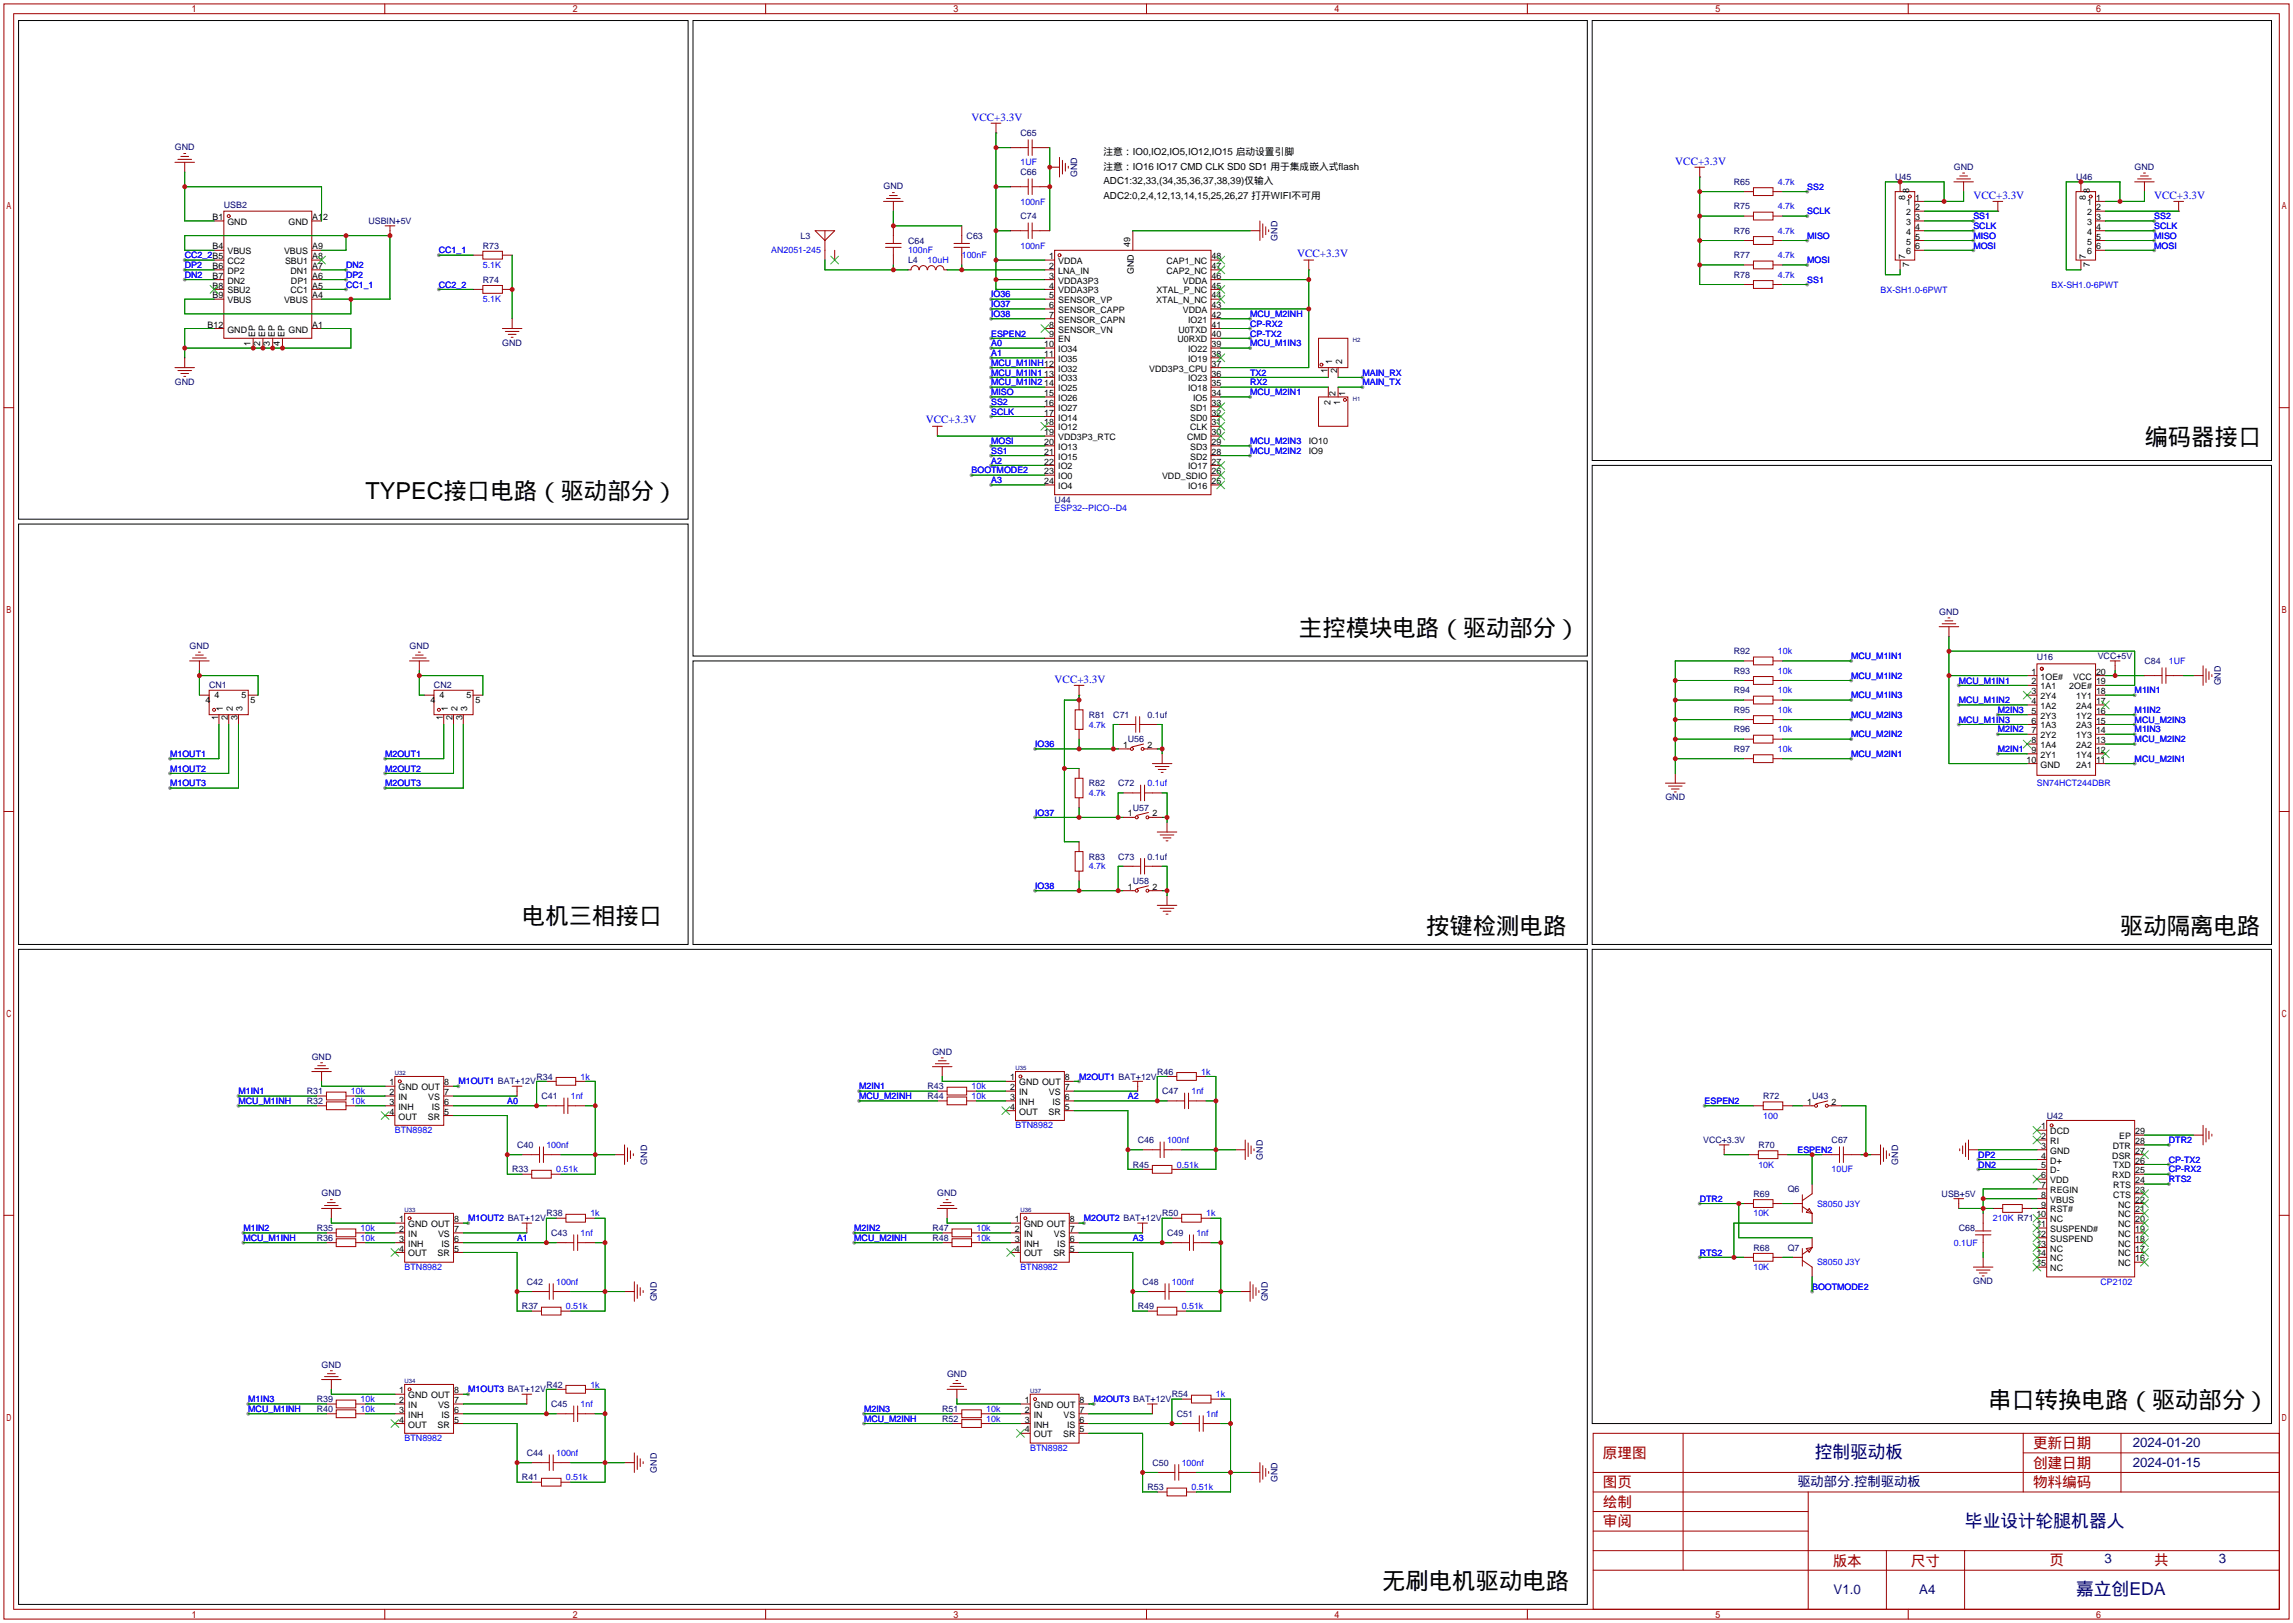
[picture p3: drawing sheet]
<svg xmlns="http://www.w3.org/2000/svg" width="596mm" height="422mm" viewBox="0 0 596 422" stroke-linecap="round" stroke-linejoin="round" font-family="sans-serif">
<defs><g id="words">
<g font-size="6.1">
<text x="557.3" y="115.6">编码器接口</text>
<text x="95" y="129.5">TYPEC接口电路（驱动部分）</text>
<text x="337.6" y="165.1">主控模块电路（驱动部分）</text>
<text x="135.6" y="240">电机三相接口</text>
<text x="370.6" y="242.6">按键检测电路</text>
<text x="550.9" y="242.6">驱动隔离电路</text>
<text x="516.6" y="365.8">串口转换电路（驱动部分）</text>
<text x="359.2" y="412.7">无刷电机驱动电路</text>
</g>
<g font-size="4.6" fill="#000080">
<text x="471.6" y="378.8">控制驱动板</text>
<text x="510.6" y="396.6">毕业设计轮腿机器人</text>
<text x="539.5" y="414.4">嘉立创EDA</text>
</g>
<g font-size="3.8" fill="#a00000">
<text x="528.3" y="376.2">更新日期</text>
<text x="416.6" y="378.8">原理图</text>
<text x="528.3" y="381.3">创建日期</text>
<text x="416.6" y="386.4">图页</text>
<text x="528.3" y="386.4">物料编码</text>
<text x="416.6" y="391.5">绘制</text>
<text x="416.6" y="396.6">审阅</text>
<text x="476.3" y="406.7">版本</text>
<text x="496.6" y="406.7">尺寸</text>
<text x="532.6" y="406.5">页</text>
<text x="559.8" y="406.5">共</text>
</g>
<g font-size="3.5" fill="#000080">
<text x="554.2" y="375.9">2024-01-20</text>
<text x="554.2" y="381">2024-01-15</text>
<text x="467.1" y="386.1">驱动部分.控制驱动板</text>
<text x="546.9" y="406.2">3</text>
<text x="576.6" y="406.2">3</text>
<text x="476.5" y="414">V1.0</text>
<text x="498.8" y="414">A4</text>
</g>
<g font-size="2.9" fill="#00f">
<text x="252.5" y="31.4">VCC+3.3V</text>
<text x="435.4" y="42.9">VCC+3.3V</text>
<text x="512.8" y="51.7">VCC+3.3V</text>
<text x="559.8" y="51.7">VCC+3.3V</text>
<text x="337.1" y="66.8">VCC+3.3V</text>
<text x="240.6" y="110">VCC+3.3V</text>
<text x="274.1" y="177.5">VCC+3.3V</text>
</g>
<g font-size="2.5">
<text x="286.8" y="40.3">注意：IO0,IO2,IO5,IO12,IO15 启动设置引脚</text>
<text x="286.8" y="44.1">注意：IO16 IO17 CMD CLK SD0 SD1 用于集成嵌入式flash</text>
<text x="286.8" y="47.9">ADC1:32,33,(34,35,36,37,38,39)仅输入</text>
<text x="286.8" y="51.7">ADC2:0,2,4,12,13,14,15,25,26,27 打开WIFI不可用</text>
</g>
<g font-size="2.3" fill="#000080">
<text x="265.2" y="35.4">C65</text>
<text x="45.4" y="39">GND</text>
<text x="265.2" y="45.5">C66</text>
<text x="280" y="46" transform="rotate(-90 280 46)">GND</text>
<text x="492.5" y="46.8">U45</text>
<text x="507.7" y="44.1">GND</text>
<text x="539.5" y="46.8">U46</text>
<text x="554.7" y="44.1">GND</text>
<text x="58.2" y="53.9">USB2</text>
<text x="229.6" y="49.2">GND</text>
<text x="450.6" y="48.1">R65</text>
<text x="95.7" y="58.2">USBIN+5V</text>
<text x="265.2" y="56.9">C74</text>
<text x="450.6" y="54.4">R75</text>
<text x="125.5" y="64.6">R73</text>
<text x="208" y="62">L3</text>
<text x="236" y="63.3">C64</text>
<text x="251.2" y="62">C63</text>
<text x="332" y="62.5" transform="rotate(-90 332 62.5)">GND</text>
<text x="450.6" y="60.8">R76</text>
<text x="236" y="68.4">L4</text>
<text x="450.6" y="67.1">R77</text>
<text x="125.5" y="73.5">R74</text>
<text x="450.6" y="72.2">R78</text>
<text x="130.5" y="89.8">GND</text>
<text x="45.4" y="100">GND</text>
<text x="274.1" y="130.6">U44</text>
<text x="503.9" y="159.7">GND</text>
<text x="49.3" y="168.6">GND</text>
<text x="106.4" y="168.6">GND</text>
<text x="450.6" y="170">R92</text>
<text x="529.3" y="171.5">U16</text>
<text x="545.1" y="171.1">VCC+5V</text>
<text x="557.3" y="172.5">C84</text>
<text x="54.4" y="178.9">CN1</text>
<text x="112.8" y="178.9">CN2</text>
<text x="450.6" y="175.1">R93</text>
<text x="577.1" y="178.1" transform="rotate(-90 577.1 178.1)">GND</text>
<text x="450.6" y="180.1">R94</text>
<text x="450.6" y="185.2">R95</text>
<text x="283" y="186.5">R81</text>
<text x="289.3" y="186.5">C71</text>
<text x="298.2" y="186.5">0.1uf</text>
<text x="450.6" y="190.3">R96</text>
<text x="293.1" y="192.8">U56</text>
<text x="450.6" y="195.4">R97</text>
<text x="283" y="204.3">R82</text>
<text x="290.6" y="204.3">C72</text>
<text x="432.8" y="208">GND</text>
<text x="294.4" y="210.6">U57</text>
<text x="283" y="223.3">R83</text>
<text x="290.6" y="223.3">C73</text>
<text x="298.2" y="223.3">0.1uf</text>
<text x="294.4" y="229.7">U58</text>
<text x="81" y="275.3">GND</text>
<text x="242.3" y="274">GND</text>
<text x="139.4" y="280.5">R34</text>
<text x="300.7" y="279.2">R46</text>
<text x="79.8" y="284.3">R31</text>
<text x="79.8" y="286.8">R32</text>
<text x="140.7" y="285.6">C41</text>
<text x="241" y="283">R43</text>
<text x="241" y="285.5">R44</text>
<text x="302" y="284.3">C47</text>
<text x="458.2" y="285.5">R72</text>
<text x="470.9" y="285.5">U43</text>
<text x="531.9" y="290.6">U42</text>
<text x="134.4" y="298.3">C40</text>
<text x="295.7" y="297">C46</text>
<text x="442.6" y="297">VCC+3.3V</text>
<text x="456.9" y="298.2">R70</text>
<text x="476" y="297">C67</text>
<text x="133.1" y="304.6">R33</text>
<text x="168.2" y="302.5" transform="rotate(-90 168.2 302.5)">GND</text>
<text x="294.4" y="303.3">R45</text>
<text x="328.2" y="301.3" transform="rotate(-90 328.2 301.3)">GND</text>
<text x="493.3" y="302.5" transform="rotate(-90 493.3 302.5)">GND</text>
<text x="83.5" y="310.8">GND</text>
<text x="243.6" y="310.8">GND</text>
<text x="455.7" y="310.9">R69</text>
<text x="464.6" y="309.7">Q6</text>
<text x="504.6" y="310.9">USB+5V</text>
<text x="142" y="316">R38</text>
<text x="302" y="316">R50</text>
<text x="82.3" y="319.8">R35</text>
<text x="82.3" y="322.4">R36</text>
<text x="143.3" y="321.1">C43</text>
<text x="242.3" y="319.8">R47</text>
<text x="242.3" y="322.4">R48</text>
<text x="303.3" y="321.1">C49</text>
<text x="509" y="319.8">C68</text>
<text x="455.7" y="324.9">R68</text>
<text x="464.6" y="324.9">Q7</text>
<text x="136.9" y="333.8">C42</text>
<text x="296.9" y="333.8">C48</text>
<text x="512.8" y="333.7">GND</text>
<text x="135.6" y="340.2">R37</text>
<text x="170.7" y="338.1" transform="rotate(-90 170.7 338.1)">GND</text>
<text x="295.7" y="340.2">R49</text>
<text x="329.5" y="338.1" transform="rotate(-90 329.5 338.1)">GND</text>
<text x="83.5" y="355.3">GND</text>
<text x="246.1" y="357.8">GND</text>
<text x="82.3" y="364.3">R39</text>
<text x="142" y="360.5">R42</text>
<text x="143.3" y="365.6">C45</text>
<text x="304.5" y="363">R54</text>
<text x="82.3" y="366.8">R40</text>
<text x="244.9" y="366.8">R51</text>
<text x="244.9" y="369.4">R52</text>
<text x="305.8" y="368.1">C51</text>
<text x="136.9" y="378.3">C44</text>
<text x="170.7" y="382.5" transform="rotate(-90 170.7 382.5)">GND</text>
<text x="299.5" y="380.8">C50</text>
<text x="135.6" y="384.6">R41</text>
<text x="298.2" y="387.1">R53</text>
<text x="332" y="385.1" transform="rotate(-90 332 385.1)">GND</text>
</g>
<g font-size="2.3" fill="#00f">
<text x="265.2" y="43">1UF</text>
<text x="265.2" y="53.1">100nF</text>
<text x="462" y="48.1">4.7k</text>
<text x="469.6" y="49.3">SS2</text>
<text x="462" y="54.4">4.7k</text>
<text x="469.6" y="55.7">SCLK</text>
<text x="512.8" y="56.9">SS1</text>
<text x="512.8" y="59.5">SCLK</text>
<text x="559.8" y="56.9">SS2</text>
<text x="559.8" y="59.5">SCLK</text>
<text x="114" y="65.8">CC1_1</text>
<text x="200.4" y="65.8">AN2051-245</text>
<text x="236" y="65.8">100nF</text>
<text x="265.2" y="64.6">100nF</text>
<text x="462" y="60.8">4.7k</text>
<text x="469.6" y="62">MISO</text>
<text x="512.8" y="62">MISO</text>
<text x="512.8" y="64.6">MOSI</text>
<text x="559.8" y="62">MISO</text>
<text x="559.8" y="64.6">MOSI</text>
<text x="48" y="67.1">CC2_2B5</text>
<text x="48" y="69.6">DP2</text>
<text x="89.9" y="69.6">DN2</text>
<text x="125.5" y="69.6">5.1K</text>
<text x="241" y="68.4">10uH</text>
<text x="249.9" y="67.1">100nF</text>
<text x="462" y="67.1">4.7k</text>
<text x="469.6" y="68.4">MOSI</text>
<text x="48" y="72.2">DN2</text>
<text x="89.9" y="74.7">CC1_1</text>
<text x="89.9" y="72.2">DP2</text>
<text x="114" y="74.7">CC2_2</text>
<text x="257.6" y="77.3">IO36</text>
<text x="462" y="72.2">4.7k</text>
<text x="469.6" y="73.5">SS1</text>
<text x="488.7" y="76">BX-SH1.0-6PWT</text>
<text x="533.1" y="74.7">BX-SH1.0-6PWT</text>
<text x="125.5" y="78.5">5.1K</text>
<text x="257.6" y="79.8">IO37</text>
<text x="257.6" y="82.3">IO38</text>
<text x="324.9" y="82.3">MCU_M2INH</text>
<text x="257.6" y="87.4">ESPEN2</text>
<text x="257.6" y="90">A0</text>
<text x="324.9" y="84.9">CP-RX2</text>
<text x="324.9" y="87.4">CP-TX2</text>
<text x="324.9" y="90">MCU_M1IN3</text>
<text x="257.6" y="92.5">A1</text>
<text x="257.6" y="95">MCU_M1INH12</text>
<text x="257.6" y="97.6">MCU_M1IN1</text>
<text x="257.6" y="100.1">MCU_M1IN2</text>
<text x="324.9" y="97.6">TX2</text>
<text x="324.9" y="100.1">RX2</text>
<text x="354.1" y="97.6">MAIN_RX</text>
<text x="354.1" y="100.1">MAIN_TX</text>
<text x="257.6" y="105.2">SS2</text>
<text x="257.6" y="107.7">SCLK</text>
<text x="257.6" y="102.7">MISO</text>
<text x="324.9" y="102.7">MCU_M2IN1</text>
<text x="257.6" y="115.4">MOSI</text>
<text x="257.6" y="117.9">SS1</text>
<text x="324.9" y="115.4">MCU_M2IN3</text>
<text x="324.9" y="117.9">MCU_M2IN2</text>
<text x="252.5" y="123">BOOTMODE2</text>
<text x="257.6" y="120.4">A2</text>
<text x="257.6" y="125.5">A3</text>
<text x="274.1" y="132.6">ESP32--PICO--D4</text>
<text x="462" y="170">10k</text>
<text x="481.1" y="171.2">MCU_M1IN1</text>
<text x="563.6" y="172.5">1UF</text>
<text x="462" y="175.1">10k</text>
<text x="481.1" y="176.3">MCU_M1IN2</text>
<text x="509" y="177.6">MCU_M1IN1</text>
<text x="462" y="180.1">10k</text>
<text x="462" y="185.2">10k</text>
<text x="481.1" y="181.4">MCU_M1IN3</text>
<text x="509" y="182.7">MCU_M1IN2</text>
<text x="519.2" y="185.2">M2IN3</text>
<text x="554.7" y="180.1">M1IN1</text>
<text x="554.7" y="185.2">M1IN2</text>
<text x="283" y="189">4.7k</text>
<text x="462" y="190.3">10k</text>
<text x="481.1" y="186.5">MCU_M2IN3</text>
<text x="481.1" y="191.6">MCU_M2IN2</text>
<text x="509" y="187.8">MCU_M1IN3</text>
<text x="519.2" y="190.3">M2IN2</text>
<text x="554.7" y="190.3">M1IN3</text>
<text x="554.7" y="187.8">MCU_M2IN3</text>
<text x="44.2" y="196.6">M1OUT1</text>
<text x="100.1" y="196.6">M2OUT1</text>
<text x="269" y="194.1">IO36</text>
<text x="462" y="195.4">10k</text>
<text x="481.1" y="196.6">MCU_M2IN1</text>
<text x="519.2" y="195.4">M2IN1</text>
<text x="554.7" y="192.8">MCU_M2IN2</text>
<text x="554.7" y="197.9">MCU_M2IN1</text>
<text x="44.2" y="200.5">M1OUT2</text>
<text x="100.1" y="200.5">M2OUT2</text>
<text x="44.2" y="204.3">M1OUT3</text>
<text x="100.1" y="204.3">M2OUT3</text>
<text x="283" y="206.8">4.7k</text>
<text x="298.2" y="204.3">0.1uf</text>
<text x="529.3" y="204.3">SN74HCT244DBR</text>
<text x="269" y="211.9">IO37</text>
<text x="283" y="225.9">4.7k</text>
<text x="269" y="230.9">IO38</text>
<text x="119.1" y="281.7">M1OUT1 BAT+12V</text>
<text x="150.9" y="280.5">1k</text>
<text x="280.4" y="280.5">M2OUT1 BAT+12V</text>
<text x="312.2" y="279.2">1k</text>
<text x="62" y="284.3">M1IN1</text>
<text x="62" y="286.8">MCU_M1INH</text>
<text x="91.2" y="284.3">10k</text>
<text x="91.2" y="286.8">10k</text>
<text x="131.8" y="286.8">A0</text>
<text x="148.3" y="285.6">1nf</text>
<text x="223.3" y="283">M2IN1</text>
<text x="223.3" y="285.5">MCU_M2INH</text>
<text x="252.5" y="283">10k</text>
<text x="252.5" y="285.5">10k</text>
<text x="293.1" y="285.5">A2</text>
<text x="309.6" y="284.3">1nf</text>
<text x="443" y="286.8">ESPEN2</text>
<text x="263.9" y="293.2">BTN8982</text>
<text x="458.2" y="290.6">100</text>
<text x="102.6" y="294.4">BTN8982</text>
<text x="142" y="298.3">100nf</text>
<text x="303.3" y="297">100nf</text>
<text x="467.1" y="299.5">ESPEN2</text>
<text x="563.6" y="297">DTR2</text>
<text x="144.5" y="304.6">0.51k</text>
<text x="305.8" y="303.3">0.51k</text>
<text x="456.9" y="303.3">10K</text>
<text x="476" y="304.6">10UF</text>
<text x="514.1" y="300.8">DP2</text>
<text x="514.1" y="303.3">DN2</text>
<text x="563.6" y="304.6">CP-RX2</text>
<text x="563.6" y="302.1">CP-TX2</text>
<text x="563.6" y="307.1">RTS2</text>
<text x="121.7" y="317.3">M1OUT2 BAT+12V</text>
<text x="153.4" y="316">1k</text>
<text x="281.7" y="317.3">M2OUT2 BAT+12V</text>
<text x="313.4" y="316">1k</text>
<text x="441.7" y="312.2">DTR2</text>
<text x="455.7" y="316">10K</text>
<text x="472.2" y="313.5">S8050 J3Y</text>
<text x="517.9" y="317.3">210K R71</text>
<text x="63.2" y="319.8">M1IN2</text>
<text x="63.2" y="322.4">MCU_M1INH</text>
<text x="93.7" y="319.8">10k</text>
<text x="93.7" y="322.4">10k</text>
<text x="134.4" y="322.4">A1</text>
<text x="150.9" y="321.1">1nf</text>
<text x="222" y="319.8">M2IN2</text>
<text x="222" y="322.4">MCU_M2INH</text>
<text x="253.7" y="319.8">10k</text>
<text x="253.7" y="322.4">10k</text>
<text x="294.4" y="322.4">A3</text>
<text x="310.9" y="321.1">1nf</text>
<text x="507.7" y="323.6">0.1UF</text>
<text x="105.2" y="330">BTN8982</text>
<text x="265.2" y="330">BTN8982</text>
<text x="441.7" y="326.2">RTS2</text>
<text x="455.7" y="330">10K</text>
<text x="472.2" y="328.7">S8050 J3Y</text>
<text x="144.5" y="333.8">100nf</text>
<text x="304.5" y="333.8">100nf</text>
<text x="470.9" y="335.1">BOOTMODE2</text>
<text x="545.8" y="333.8">CP2102</text>
<text x="147.1" y="340.2">0.51k</text>
<text x="307.1" y="340.2">0.51k</text>
<text x="64.5" y="364.3">M1IN3</text>
<text x="93.7" y="364.3">10k</text>
<text x="121.7" y="361.7">M1OUT3 BAT+12V</text>
<text x="150.9" y="365.6">1nf</text>
<text x="153.4" y="360.5">1k</text>
<text x="284.2" y="364.3">M2OUT3 BAT+12V</text>
<text x="316" y="363">1k</text>
<text x="64.5" y="366.8">MCU_M1INH</text>
<text x="93.7" y="366.8">10k</text>
<text x="224.5" y="366.8">M2IN3</text>
<text x="224.5" y="369.4">MCU_M2INH</text>
<text x="256.3" y="366.8">10k</text>
<text x="256.3" y="369.4">10k</text>
<text x="313.4" y="368.1">1nf</text>
<text x="105.2" y="374.4">BTN8982</text>
<text x="267.7" y="377">BTN8982</text>
<text x="144.5" y="378.3">100nf</text>
<text x="307.1" y="380.8">100nf</text>
<text x="147.1" y="384.6">0.51k</text>
<text x="309.6" y="387.1">0.51k</text>
</g>
<g font-size="2.3">
<text x="495.1" y="52.1" transform="rotate(-90 495.1 52.1)">8</text>
<text x="495.4" y="53.4">1</text>
<text x="496.1" y="50" transform="rotate(-90 496.1 50)">8</text>
<text x="497.7" y="52.1">1</text>
<text x="542.1" y="52.1" transform="rotate(-90 542.1 52.1)">8</text>
<text x="542.4" y="53.4">1</text>
<text x="543.1" y="50" transform="rotate(-90 543.1 50)">8</text>
<text x="544.7" y="52.1">1</text>
<text x="55.2" y="57.2">B1</text>
<text x="59.1" y="58.4">GND</text>
<text x="75" y="58.4">GND</text>
<text x="81.2" y="57.2">A12</text>
<text x="495.4" y="55.9">2</text>
<text x="495.4" y="58.4">3</text>
<text x="497.7" y="54.6">2</text>
<text x="497.7" y="57.2">3</text>
<text x="497.7" y="59.7">4</text>
<text x="542.4" y="55.9">2</text>
<text x="542.4" y="58.4">3</text>
<text x="544.7" y="54.6">2</text>
<text x="544.7" y="57.2">3</text>
<text x="544.7" y="59.7">4</text>
<text x="55.2" y="64.8">B4</text>
<text x="81.2" y="64.8">A9</text>
<text x="293.7" y="64.2" transform="rotate(-90 293.7 64.2)">49</text>
<text x="495.4" y="61">4</text>
<text x="495.4" y="63.5">5</text>
<text x="497.7" y="62.3">5</text>
<text x="497.7" y="64.8">6</text>
<text x="542.4" y="61">4</text>
<text x="542.4" y="63.5">5</text>
<text x="544.7" y="62.3">5</text>
<text x="544.7" y="64.8">6</text>
<text x="55.2" y="69.9">B6</text>
<text x="59.1" y="71.1">DP2</text>
<text x="59.1" y="68.6">CC2</text>
<text x="59.1" y="66.1">VBUS</text>
<text x="73.8" y="66.1">VBUS</text>
<text x="74.1" y="68.6">SBU1</text>
<text x="75.5" y="71.1">DN1</text>
<text x="81.2" y="67.3">A8</text>
<text x="81.2" y="69.9">A7</text>
<text x="272.7" y="67.3">1</text>
<text x="272.7" y="69.9">2</text>
<text x="275" y="68.6">VDDA</text>
<text x="275" y="71.1">LNA_IN</text>
<text x="294.7" y="71.1" transform="rotate(-90 294.7 71.1)">GND</text>
<text x="303.1" y="71.1">CAP2_NC</text>
<text x="303.1" y="68.6">CAP1_NC</text>
<text x="314.8" y="69.9">47</text>
<text x="314.8" y="67.3">48</text>
<text x="495.1" y="67.3" transform="rotate(-90 495.1 67.3)">7</text>
<text x="495.4" y="66.1">6</text>
<text x="496.1" y="69.3" transform="rotate(-90 496.1 69.3)">7</text>
<text x="542.1" y="67.3" transform="rotate(-90 542.1 67.3)">7</text>
<text x="542.4" y="66.1">6</text>
<text x="543.1" y="69.3" transform="rotate(-90 543.1 69.3)">7</text>
<text x="55.2" y="77.5">B9</text>
<text x="55.2" y="75">B8</text>
<text x="55.2" y="72.4">B7</text>
<text x="59.1" y="76.2">SBU2</text>
<text x="59.1" y="73.7">DN2</text>
<text x="75.5" y="76.2">CC1</text>
<text x="75.6" y="73.7">DP1</text>
<text x="81.2" y="72.4">A6</text>
<text x="81.2" y="75">A5</text>
<text x="81.2" y="77.5">A4</text>
<text x="272.7" y="72.4">3</text>
<text x="272.7" y="75">4</text>
<text x="272.7" y="77.5">5</text>
<text x="275" y="73.7">VDDA3P3</text>
<text x="275" y="76.2">VDDA3P3</text>
<text x="300.6" y="76.2">XTAL_P_NC</text>
<text x="307.4" y="73.7">VDDA</text>
<text x="314.8" y="77.5">44</text>
<text x="314.8" y="75">45</text>
<text x="314.8" y="72.4">46</text>
<text x="59.1" y="78.8">VBUS</text>
<text x="73.8" y="78.8">VBUS</text>
<text x="272.7" y="80">6</text>
<text x="272.7" y="82.6">7</text>
<text x="275" y="78.8">SENSOR_VP</text>
<text x="275" y="81.3">SENSOR_CAPP</text>
<text x="275" y="83.8">SENSOR_CAPN</text>
<text x="300.5" y="78.8">XTAL_N_NC</text>
<text x="307.4" y="81.3">VDDA</text>
<text x="308.8" y="83.8">IO21</text>
<text x="314.8" y="82.6">42</text>
<text x="314.8" y="80">43</text>
<text x="53.9" y="85.1">B12</text>
<text x="59.1" y="86.4">GND</text>
<text x="65.1" y="89.8" transform="rotate(-90 65.1 89.8)">1</text>
<text x="66.3" y="87.4" transform="rotate(-90 66.3 87.4)">EP</text>
<text x="67.6" y="89.8" transform="rotate(-90 67.6 89.8)">2</text>
<text x="68.9" y="87.4" transform="rotate(-90 68.9 87.4)">EP</text>
<text x="70.1" y="89.8" transform="rotate(-90 70.1 89.8)">3</text>
<text x="71.4" y="87.4" transform="rotate(-90 71.4 87.4)">EP</text>
<text x="72.7" y="89.8" transform="rotate(-90 72.7 89.8)">4</text>
<text x="74" y="87.4" transform="rotate(-90 74 87.4)">EP</text>
<text x="75" y="86.4">GND</text>
<text x="81.2" y="85.1">A1</text>
<text x="272.7" y="85.1">8</text>
<text x="272.7" y="87.7">9</text>
<text x="275" y="86.4">SENSOR_VN</text>
<text x="275" y="88.9">EN</text>
<text x="306" y="88.9">U0RXD</text>
<text x="306.2" y="86.4">U0TXD</text>
<text x="314.8" y="87.7">40</text>
<text x="314.8" y="85.1">41</text>
<text x="271.4" y="90.2">10</text>
<text x="271.4" y="92.7">11</text>
<text x="275" y="91.5">IO34</text>
<text x="275" y="94">IO35</text>
<text x="308.8" y="94">IO19</text>
<text x="308.8" y="91.5">IO22</text>
<text x="314.8" y="95.3">37</text>
<text x="314.8" y="92.7">38</text>
<text x="314.8" y="90.2">39</text>
<text x="346.2" y="94.6" transform="rotate(-90 346.2 94.6)">1</text>
<text x="348.8" y="94.6" transform="rotate(-90 348.8 94.6)">2</text>
<text x="271.4" y="97.8">13</text>
<text x="271.4" y="100.4">14</text>
<text x="275" y="96.5">IO32</text>
<text x="275" y="99.1">IO33</text>
<text x="275" y="101.6">IO25</text>
<text x="298.7" y="96.5">VDD3P3_CPU</text>
<text x="308.8" y="101.6">IO18</text>
<text x="308.8" y="99.1">IO23</text>
<text x="314.8" y="100.4">35</text>
<text x="314.8" y="97.8">36</text>
<text x="345" y="96.9" transform="rotate(-90 345 96.9)">1</text>
<text x="347.5" y="96.9" transform="rotate(-90 347.5 96.9)">2</text>
<text x="271.4" y="102.9">15</text>
<text x="271.4" y="105.4">16</text>
<text x="271.4" y="108">17</text>
<text x="275" y="104.2">IO26</text>
<text x="275" y="106.7">IO27</text>
<text x="309.3" y="106.7">SD1</text>
<text x="310.1" y="104.2">IO5</text>
<text x="314.8" y="108">32</text>
<text x="314.8" y="105.4">33</text>
<text x="314.8" y="102.9">34</text>
<text x="345.8" y="105.3" transform="rotate(-90 345.8 105.3)">2</text>
<text x="347" y="102.8" transform="rotate(-90 347 102.8)">2</text>
<text x="348.3" y="105.3" transform="rotate(-90 348.3 105.3)">1</text>
<text x="349.6" y="102.8" transform="rotate(-90 349.6 102.8)">1</text>
<text x="271.4" y="110.5">18</text>
<text x="271.4" y="113.1">19</text>
<text x="275" y="109.2">IO14</text>
<text x="275" y="111.8">IO12</text>
<text x="309.3" y="111.8">CLK</text>
<text x="309.3" y="109.2">SD0</text>
<text x="314.8" y="113.1">30</text>
<text x="314.8" y="110.5">31</text>
<text x="271.4" y="115.6">20</text>
<text x="271.4" y="118.1">21</text>
<text x="275" y="114.3">VDD3P3_RTC</text>
<text x="275" y="116.9">IO13</text>
<text x="275" y="119.4">IO15</text>
<text x="308.5" y="114.3">CMD</text>
<text x="309.3" y="119.4">SD2</text>
<text x="309.3" y="116.9">SD3</text>
<text x="314.8" y="118.1">28</text>
<text x="314.8" y="115.6">29</text>
<text x="340.1" y="117.9">IO9</text>
<text x="340.1" y="115.4">IO10</text>
<text x="271.4" y="120.7">22</text>
<text x="271.4" y="123.2">23</text>
<text x="271.4" y="125.8">24</text>
<text x="275" y="121.9">IO2</text>
<text x="275" y="124.5">IO0</text>
<text x="302" y="124.5">VDD_SDIO</text>
<text x="308.8" y="121.9">IO17</text>
<text x="314.8" y="125.8">25</text>
<text x="314.8" y="123.2">26</text>
<text x="314.8" y="120.7">27</text>
<text x="275" y="127">IO4</text>
<text x="308.8" y="127">IO16</text>
<text x="527.9" y="175.3">1</text>
<text x="527.9" y="177.8">2</text>
<text x="530.3" y="176.6">1OE#</text>
<text x="530.3" y="179.1">1A1</text>
<text x="537.7" y="179.1">2OE#</text>
<text x="538.8" y="176.6">VCC</text>
<text x="544.7" y="177.8">19</text>
<text x="544.7" y="175.3">20</text>
<text x="53.4" y="182.7">4</text>
<text x="55.8" y="181.4">4</text>
<text x="57.9" y="184.7" transform="rotate(-90 57.9 184.7)">1</text>
<text x="60.5" y="184.7" transform="rotate(-90 60.5 184.7)">2</text>
<text x="62.8" y="181.4">5</text>
<text x="63" y="184.7" transform="rotate(-90 63 184.7)">3</text>
<text x="65.1" y="182.7">5</text>
<text x="111.9" y="182.7">4</text>
<text x="114.2" y="181.4">4</text>
<text x="116.4" y="184.7" transform="rotate(-90 116.4 184.7)">1</text>
<text x="118.9" y="184.7" transform="rotate(-90 118.9 184.7)">2</text>
<text x="121.2" y="181.4">5</text>
<text x="121.4" y="184.7" transform="rotate(-90 121.4 184.7)">3</text>
<text x="123.5" y="182.7">5</text>
<text x="527.9" y="180.4">3</text>
<text x="527.9" y="182.9">4</text>
<text x="527.9" y="185.4">5</text>
<text x="530.3" y="181.6">2Y4</text>
<text x="530.3" y="184.2">1A2</text>
<text x="539.5" y="184.2">2A4</text>
<text x="539.5" y="181.6">1Y1</text>
<text x="544.7" y="185.4">16</text>
<text x="544.7" y="182.9">17</text>
<text x="544.7" y="180.4">18</text>
<text x="56.7" y="187.1" transform="rotate(-90 56.7 187.1)">1</text>
<text x="59.2" y="187.1" transform="rotate(-90 59.2 187.1)">2</text>
<text x="61.7" y="187.1" transform="rotate(-90 61.7 187.1)">3</text>
<text x="115.1" y="187.1" transform="rotate(-90 115.1 187.1)">1</text>
<text x="117.6" y="187.1" transform="rotate(-90 117.6 187.1)">2</text>
<text x="120.2" y="187.1" transform="rotate(-90 120.2 187.1)">3</text>
<text x="527.9" y="188">6</text>
<text x="527.9" y="190.5">7</text>
<text x="530.3" y="186.7">2Y3</text>
<text x="530.3" y="189.3">1A3</text>
<text x="530.3" y="191.8">2Y2</text>
<text x="539.5" y="191.8">1Y3</text>
<text x="539.5" y="189.3">2A3</text>
<text x="539.5" y="186.7">1Y2</text>
<text x="544.7" y="190.5">14</text>
<text x="544.7" y="188">15</text>
<text x="291.8" y="194.3">1</text>
<text x="298.2" y="194.3">2</text>
<text x="527.9" y="193.1">8</text>
<text x="527.9" y="195.6">9</text>
<text x="530.3" y="194.3">1A4</text>
<text x="530.3" y="196.9">2Y1</text>
<text x="539.5" y="196.9">1Y4</text>
<text x="539.5" y="194.3">2A2</text>
<text x="544.7" y="195.6">12</text>
<text x="544.7" y="193.1">13</text>
<text x="526.6" y="198.1">10</text>
<text x="530.3" y="199.4">GND</text>
<text x="539.5" y="199.4">2A1</text>
<text x="544.7" y="198.1">11</text>
<text x="293.1" y="212.1">1</text>
<text x="299.5" y="212.1">2</text>
<text x="293.1" y="231.2">1</text>
<text x="299.5" y="231.2">2</text>
<text x="101.2" y="282">1</text>
<text x="115.4" y="282">8</text>
<text x="262.5" y="280.7">1</text>
<text x="264.8" y="282">GND OUT</text>
<text x="276.7" y="280.7">8</text>
<text x="101.2" y="284.5">2</text>
<text x="101.2" y="287">3</text>
<text x="103.6" y="283.2">GND OUT</text>
<text x="103.6" y="285.8">IN</text>
<text x="111.3" y="285.8">VS</text>
<text x="115.4" y="287">6</text>
<text x="115.4" y="284.5">7</text>
<text x="262.5" y="283.2">2</text>
<text x="262.5" y="285.8">3</text>
<text x="264.8" y="284.5">IN</text>
<text x="264.8" y="287">INH</text>
<text x="272.6" y="284.5">VS</text>
<text x="273.5" y="287">IS</text>
<text x="276.7" y="285.8">6</text>
<text x="276.7" y="283.2">7</text>
<text x="469.6" y="287">1</text>
<text x="476" y="287">2</text>
<text x="101.2" y="289.6">4</text>
<text x="103.6" y="288.3">INH</text>
<text x="103.6" y="290.9">OUT</text>
<text x="111.2" y="290.9">SR</text>
<text x="112.2" y="288.3">IS</text>
<text x="115.4" y="289.6">5</text>
<text x="262.5" y="288.3">4</text>
<text x="264.8" y="289.6">OUT</text>
<text x="272.5" y="289.6">SR</text>
<text x="276.7" y="288.3">5</text>
<text x="530.5" y="293.4">1</text>
<text x="530.5" y="295.9">2</text>
<text x="530.5" y="298.5">3</text>
<text x="532.8" y="294.7">DCD</text>
<text x="532.8" y="297.2">RI</text>
<text x="532.8" y="299.7">GND</text>
<text x="549.1" y="298.5">DTR</text>
<text x="550.7" y="295.9">EP</text>
<text x="554.9" y="299.7">27</text>
<text x="554.9" y="297.2">28</text>
<text x="554.9" y="294.7">29</text>
<text x="530.5" y="301">4</text>
<text x="530.5" y="303.6">5</text>
<text x="532.8" y="302.3">D+</text>
<text x="532.8" y="304.8">D-</text>
<text x="548.9" y="301">DSR</text>
<text x="549.2" y="303.6">TXD</text>
<text x="554.9" y="304.8">25</text>
<text x="554.9" y="302.3">26</text>
<text x="530.5" y="306.1">6</text>
<text x="530.5" y="308.6">7</text>
<text x="530.5" y="311.2">8</text>
<text x="532.8" y="307.4">VDD</text>
<text x="532.8" y="309.9">REGIN</text>
<text x="548.9" y="306.1">RXD</text>
<text x="549.2" y="311.2">CTS</text>
<text x="549.2" y="308.6">RTS</text>
<text x="554.9" y="309.9">23</text>
<text x="554.9" y="307.4">24</text>
<text x="103.7" y="317.5">1</text>
<text x="118" y="317.5">8</text>
<text x="263.8" y="317.5">1</text>
<text x="278" y="317.5">8</text>
<text x="529.2" y="316.3">10</text>
<text x="530.5" y="313.7">9</text>
<text x="532.8" y="312.4">VBUS</text>
<text x="532.8" y="315">RST#</text>
<text x="532.8" y="317.5">NC</text>
<text x="550.5" y="316.3">NC</text>
<text x="550.5" y="313.7">NC</text>
<text x="554.9" y="317.5">20</text>
<text x="554.9" y="315">21</text>
<text x="554.9" y="312.4">22</text>
<text x="103.7" y="320.1">2</text>
<text x="103.7" y="322.6">3</text>
<text x="106.1" y="318.8">GND OUT</text>
<text x="106.1" y="321.3">IN</text>
<text x="106.1" y="323.9">INH</text>
<text x="113.8" y="321.3">VS</text>
<text x="114.7" y="323.9">IS</text>
<text x="118" y="322.6">6</text>
<text x="118" y="320.1">7</text>
<text x="263.8" y="320.1">2</text>
<text x="263.8" y="322.6">3</text>
<text x="266.1" y="318.8">GND OUT</text>
<text x="266.1" y="321.3">IN</text>
<text x="266.1" y="323.9">INH</text>
<text x="273.9" y="321.3">VS</text>
<text x="274.8" y="323.9">IS</text>
<text x="278" y="322.6">6</text>
<text x="278" y="320.1">7</text>
<text x="529.2" y="318.8">11</text>
<text x="529.2" y="321.3">12</text>
<text x="529.2" y="323.9">13</text>
<text x="532.8" y="320.1">SUSPEND#</text>
<text x="532.8" y="322.6">SUSPEND</text>
<text x="550.5" y="323.9">NC</text>
<text x="550.5" y="321.3">NC</text>
<text x="550.5" y="318.8">NC</text>
<text x="554.9" y="322.6">18</text>
<text x="554.9" y="320.1">19</text>
<text x="103.7" y="325.1">4</text>
<text x="106.1" y="326.4">OUT</text>
<text x="113.7" y="326.4">SR</text>
<text x="118" y="325.1">5</text>
<text x="263.8" y="325.1">4</text>
<text x="266.1" y="326.4">OUT</text>
<text x="273.7" y="326.4">SR</text>
<text x="278" y="325.1">5</text>
<text x="529.2" y="326.4">14</text>
<text x="529.2" y="329">15</text>
<text x="532.8" y="325.1">NC</text>
<text x="532.8" y="327.7">NC</text>
<text x="550.5" y="329">NC</text>
<text x="550.5" y="326.4">NC</text>
<text x="554.9" y="327.7">16</text>
<text x="554.9" y="325.1">17</text>
<text x="532.8" y="330.2">NC</text>
<text x="103.7" y="362">1</text>
<text x="103.7" y="364.5">2</text>
<text x="106.1" y="363.2">GND OUT</text>
<text x="106.1" y="365.8">IN</text>
<text x="113.8" y="365.8">VS</text>
<text x="118" y="364.5">7</text>
<text x="118" y="362">8</text>
<text x="266.3" y="364.5">1</text>
<text x="268.7" y="365.8">GND OUT</text>
<text x="280.5" y="364.5">8</text>
<text x="103.7" y="367.1">3</text>
<text x="103.7" y="369.6">4</text>
<text x="106.1" y="368.3">INH</text>
<text x="106.1" y="370.9">OUT</text>
<text x="113.7" y="370.9">SR</text>
<text x="114.7" y="368.3">IS</text>
<text x="118" y="369.6">5</text>
<text x="118" y="367.1">6</text>
<text x="266.3" y="367.1">2</text>
<text x="266.3" y="369.6">3</text>
<text x="268.7" y="368.3">IN</text>
<text x="268.7" y="370.9">INH</text>
<text x="276.4" y="368.3">VS</text>
<text x="277.3" y="370.9">IS</text>
<text x="280.5" y="369.6">6</text>
<text x="280.5" y="367.1">7</text>
<text x="266.3" y="372.1">4</text>
<text x="268.7" y="373.4">OUT</text>
<text x="276.3" y="373.4">SR</text>
<text x="280.5" y="372.1">5</text>
</g>
<g font-size="1.6" fill="#000080">
<text x="351.5" y="88.8">H2</text>
<text x="351.5" y="104.1">H1</text>
<text x="102.6" y="279.3">U32</text>
<text x="263.9" y="278.1">U35</text>
<text x="105.2" y="314.9">U33</text>
<text x="265.2" y="314.9">U36</text>
<text x="105.2" y="359.4">U34</text>
<text x="267.7" y="361.9">U37</text>
</g>
</g></defs>
<g fill="#999">
<circle cx="119.1" cy="282.2" r=".51"/>
<circle cx="62" cy="284.7" r=".51"/>
<circle cx="62" cy="287.3" r=".51"/>
<circle cx="121.7" cy="317.8" r=".51"/>
<circle cx="63.2" cy="320.3" r=".51"/>
<circle cx="63.2" cy="322.8" r=".51"/>
<circle cx="121.7" cy="362.2" r=".51"/>
<circle cx="64.5" cy="364.7" r=".51"/>
<circle cx="64.5" cy="367.3" r=".51"/>
<circle cx="280.4" cy="280.9" r=".51"/>
<circle cx="281.7" cy="317.8" r=".51"/>
<circle cx="222" cy="320.3" r=".51"/>
<circle cx="222" cy="322.8" r=".51"/>
<circle cx="284.2" cy="364.7" r=".51"/>
<circle cx="224.5" cy="367.3" r=".51"/>
<circle cx="224.5" cy="369.8" r=".51"/>
<circle cx="563.6" cy="305.1" r=".51"/>
<circle cx="563.6" cy="302.5" r=".51"/>
<circle cx="514.1" cy="301.2" r=".51"/>
<circle cx="514.1" cy="303.8" r=".51"/>
<circle cx="563.6" cy="297.4" r=".51"/>
<circle cx="441.7" cy="312.7" r=".51"/>
<circle cx="443" cy="287.3" r=".51"/>
<circle cx="563.6" cy="307.6" r=".51"/>
<circle cx="441.7" cy="326.6" r=".51"/>
<circle cx="470.9" cy="335.5" r=".51"/>
<circle cx="257.6" cy="87.9" r=".51"/>
<circle cx="324.9" cy="85.3" r=".51"/>
<circle cx="324.9" cy="87.9" r=".51"/>
<circle cx="252.5" cy="123.4" r=".51"/>
<circle cx="48" cy="67.6" r=".51"/>
<circle cx="89.9" cy="75.2" r=".51"/>
<circle cx="89.9" cy="72.6" r=".51"/>
<circle cx="48" cy="70.1" r=".51"/>
<circle cx="89.9" cy="70.1" r=".51"/>
<circle cx="48" cy="72.6" r=".51"/>
<circle cx="114" cy="66.3" r=".51"/>
<circle cx="114" cy="75.2" r=".51"/>
<circle cx="257.6" cy="90.4" r=".51"/>
<circle cx="257.6" cy="93" r=".51"/>
<circle cx="257.6" cy="95.5" r=".51"/>
<circle cx="257.6" cy="98" r=".51"/>
<circle cx="257.6" cy="100.6" r=".51"/>
<circle cx="257.6" cy="105.7" r=".51"/>
<circle cx="257.6" cy="108.2" r=".51"/>
<circle cx="324.9" cy="103.1" r=".51"/>
<circle cx="257.6" cy="120.9" r=".51"/>
<circle cx="257.6" cy="115.8" r=".51"/>
<circle cx="257.6" cy="118.4" r=".51"/>
<circle cx="257.6" cy="126" r=".51"/>
<circle cx="469.6" cy="49.8" r=".51"/>
<circle cx="469.6" cy="56.1" r=".51"/>
<circle cx="469.6" cy="62.5" r=".51"/>
<circle cx="469.6" cy="68.8" r=".51"/>
<circle cx="469.6" cy="73.9" r=".51"/>
<circle cx="44.2" cy="197.1" r=".51"/>
<circle cx="44.2" cy="200.9" r=".51"/>
<circle cx="44.2" cy="204.7" r=".51"/>
<circle cx="100.1" cy="197.1" r=".51"/>
<circle cx="100.1" cy="200.9" r=".51"/>
<circle cx="100.1" cy="204.7" r=".51"/>
<circle cx="512.8" cy="57.4" r=".51"/>
<circle cx="512.8" cy="59.9" r=".51"/>
<circle cx="512.8" cy="62.5" r=".51"/>
<circle cx="512.8" cy="65" r=".51"/>
<circle cx="559.8" cy="57.4" r=".51"/>
<circle cx="559.8" cy="59.9" r=".51"/>
<circle cx="559.8" cy="62.5" r=".51"/>
<circle cx="559.8" cy="65" r=".51"/>
<circle cx="257.6" cy="77.7" r=".51"/>
<circle cx="257.6" cy="80.3" r=".51"/>
<circle cx="257.6" cy="82.8" r=".51"/>
<circle cx="324.9" cy="115.8" r=".51"/>
<circle cx="324.9" cy="118.4" r=".51"/>
<circle cx="324.9" cy="82.8" r=".51"/>
<circle cx="269" cy="194.6" r=".51"/>
<circle cx="269" cy="212.3" r=".51"/>
<circle cx="269" cy="231.4" r=".51"/>
<circle cx="354.1" cy="98" r=".51"/>
<circle cx="354.1" cy="100.6" r=".51"/>
<circle cx="554.7" cy="180.6" r=".51"/>
<circle cx="554.7" cy="185.7" r=".51"/>
<circle cx="554.7" cy="190.8" r=".51"/>
<circle cx="519.2" cy="185.7" r=".51"/>
<circle cx="519.2" cy="190.8" r=".51"/>
<circle cx="519.2" cy="195.8" r=".51"/>
<circle cx="223.3" cy="283.5" r=".51"/>
<circle cx="223.3" cy="286" r=".51"/>
<circle cx="509" cy="178.1" r=".51"/>
<circle cx="509" cy="183.1" r=".51"/>
<circle cx="509" cy="188.2" r=".51"/>
<circle cx="554.7" cy="188.2" r=".51"/>
<circle cx="554.7" cy="193.3" r=".51"/>
<circle cx="554.7" cy="198.4" r=".51"/>
<circle cx="481.1" cy="171.7" r=".51"/>
<circle cx="481.1" cy="176.8" r=".51"/>
<circle cx="481.1" cy="181.9" r=".51"/>
<circle cx="481.1" cy="186.9" r=".51"/>
<circle cx="481.1" cy="192" r=".51"/>
<circle cx="481.1" cy="197.1" r=".51"/>
<circle cx="324.9" cy="90.4" r=".51"/>
<circle cx="257.6" cy="103.1" r=".51"/>
</g>
<g fill="none" stroke="#a10000" stroke-width=".26">
<path d="M1 1h593.9v419.6h-593.9zM3.6 3.6h588.7v414.5h-588.7zM100 1v2.6M199 1v2.6M297.9 1v2.6M396.9 1v2.6M495.9 1v2.6M47.8 39.9h.5M257.6 32h2.5M258.8 32v2.5M265.2 38.4h2M267.2 36.3v4.1"/>
<path d="M268.2 36.3v4.1M268.2 38.4h2.1M45.5 42.2h5M46.2 41.4h3.6M47 40.6h2M58.2 54.9h22.8v33h-22.8zM100.1 58.7h2.5M101.3 58.7v1.2M211.8 59.9h5.1l-2.5 2.6zM214.4 59.9v5.1M229.6 52.3h5.1M230.4 51.6h3.5"/>
<path d="M231.1 50.8h2.1M231.9 50h.5M265.2 59.9h2M265.2 48.5h2M267.2 46.5v4M267.2 57.9v4.1M268.2 59.9h2.1M268.2 46.5v4M268.2 57.9v4.1M268.2 48.5h2.1M275.3 40.9v5.1M276.1 41.7v3.5"/>
<path d="M276.9 42.4v2M277.6 43.2v.5M327.4 57.4v5.1M328.2 58.2v3.5M328.9 58.9v2.1M329.7 59.7v.5M440.4 43.4h2.6M441.7 43.4v2.6M455.7 48.8h5.1v2h-5.1zM455.7 55.1h5.1v2h-5.1zM492.5 49.8h5.1v17.8h-5.1zM507.7 47.2h5.1"/>
<path d="M508.5 46.5h3.6M509.3 45.7h2M510 45h.5M517.9 52.3h2.5M519.2 52.3v2.6M539.5 49.8h5.1v17.8h-5.1zM554.7 47.2h5.1M555.5 46.5h3.6M556.3 45.7h2M557 45h.5M564.9 52.3h2.5M566.2 52.3v2.6"/>
<path d="M125.5 65.3h5.1v2h-5.1zM125.5 74.2h5.1v2h-5.1zM230.1 64.3h4.1M230.1 63.2h4.1M232.2 61.2v2M232.2 64.3v2M236.8 70.1a1.01 1.01 0 0 1 1-1.1 1.01 1.01 0 0 1 1 1.1M238.9 70.1a1.01 1.01 0 0 1 1-1.1 1.01 1.01 0 0 1 1 1.1M241.1 70.1a1.01 1.01 0 0 1 1-1.1 1.01 1.01 0 0 1 1 1.1M243.3 70.1a1.01 1.01 0 0 1 1-1.1 1.01 1.01 0 0 1 1 1.1M247.9 64.3h4.1M247.9 63.2h4.1"/>
<path d="M249.9 61.2v2M249.9 64.3v2M274.1 65h40.6v63.5h-40.6zM338.8 67.6h2.6M340.1 67.6v2.5M455.7 61.5h5.1v2h-5.1zM455.7 67.8h5.1v2h-5.1zM455.7 72.9h5.1v2h-5.1zM45.5 95.5h5M46.2 96.3h3.6M47 97h2M47.8 97.8h.5"/>
<path d="M130.6 85.3h5M131.3 86.1h3.6M132.1 86.9h2M132.8 87.6h.5M342.6 87.9h7.7v7.6h-7.7zM1 105.9h2.6M242.3 110.7h2.6M243.6 110.7v2.6M342.6 103.1h7.7v7.6h-7.7zM592.3 105.9h2.6M49.3 171.7h5.1M50 170.9h3.6"/>
<path d="M50.8 170.2h2M51.6 169.4h.5M54.4 179.3h10.1v6.4h-10.1zM106.4 171.7h5.1M107.2 170.9h3.5M107.9 170.2h2.1M108.7 169.4h.5M112.8 179.3h10.1v6.4h-10.1zM279.1 178.1h2.6M280.4 178.1v2.5M455.7 170.7h5.1v2h-5.1zM455.7 175.8h5.1v2h-5.1z"/>
<path d="M503.9 162.8h5.1M504.7 162.1h3.6M505.5 161.3h2M506.2 160.5h.5M529.3 172.5h15.3v28.9h-15.3zM548.4 171.7h2.5M549.7 171.7v1.3M559.8 175.5h2M561.8 173.5v4M562.9 173.5v4M562.9 175.5h2M572.5 173v5.1"/>
<path d="M573.3 173.7v3.6M574 174.5v2M574.8 175.3v.5M279.4 184.4h2v5.1h-2zM293.1 188.2h2M293.1 194.6h.5M295.1 186.2v4M296.2 186.2v4M296.2 188.2h2M297.2 193.3l-3.1 .8M297.4 194.6h.8M299.5 198.4h5"/>
<path d="M300.2 199.1h3.6M301 199.9h2M455.7 180.8h5.1v2.1h-5.1zM455.7 185.9h5.1v2.1h-5.1zM455.7 191h5.1v2h-5.1zM455.7 196.1h5.1v2h-5.1zM1 210.8h2.6M279.4 202.2h2v5.1h-2zM294.4 206h2M294.4 212.3h.5M296.4 204v4M297.4 204v4"/>
<path d="M297.4 206h2.1M298.4 211.1l-3 .7M298.7 212.3h.8M300.7 216.2h5.1M301.5 216.9h3.6M301.8 200.7h.5M302.3 217.7h2M303 218.4h.5M432.8 203.5h5.1M433.6 204.2h3.5M434.3 205h2.1M435.1 205.7h.5"/>
<path d="M592.3 210.8h2.6M279.4 221.2h2v5.1h-2zM294.4 225h2M294.4 231.4h.5M296.4 223v4.1M297.4 223v4.1M297.4 225h2.1M298.4 230.1l-3 .8M298.7 231.4h.8M300.7 235.2h5.1M301.5 236h3.6M302.3 236.7h2"/>
<path d="M303 237.5h.5M81 278.4h5.1M81.8 277.6h3.5M82.5 276.9h2.1M83.3 276.1h.5M102.6 279.7h12.7v12.7h-12.7zM144.5 279.9h5.1v2h-5.1zM242.3 277.1h5.1M243.1 276.4h3.5M243.8 275.6h2.1M244.6 274.8h.5M263.9 278.4h12.7v12.7h-12.7z"/>
<path d="M305.8 278.6h5.1v2.1h-5.1zM84.8 283.7h5.1v2h-5.1zM84.8 286.3h5.1v2h-5.1zM133.1 282.2h2.5M134.4 282.2v1.3M138.2 300h2M140.2 297.9v4.1M141.2 297.9v4.1M141.2 300h2.1M144.5 287.3h2.1M146.6 285.2v4.1M147.6 285.2v4.1"/>
<path d="M147.6 287.3h2M162.3 297.4v5.1M163.1 298.2v3.6M163.8 299v2M164.6 299.7v.5M246.1 282.4h5.1v2.1h-5.1zM246.1 285h5.1v2h-5.1zM294.4 280.9h2.5M295.7 280.9v1.3M299.5 298.7h2M301.5 296.7v4M302.5 296.7v4"/>
<path d="M302.5 298.7h2M305.8 286h2M307.8 284v4M308.9 284v4M308.9 286h2M323.6 296.2v5M324.4 296.9v3.6M325.1 297.7v2M325.9 298.4v.6M446.8 297.4h2.5M448.1 297.4v1.3M456.9 299h5.1v2h-5.1z"/>
<path d="M458.2 286.3h5.1v2h-5.1zM470.9 287.3h.5M475 286l-3.1 .8M475.2 287.3h.8M476 300h2M478 297.9v4.1M479 300h2.1M479 297.9v4.1M488.7 297.4v5.1M489.5 298.2v3.6M490.2 299v2M491 299.7v.5"/>
<path d="M509.3 298.4v.6M510 297.7v2M510.8 296.9v3.6M511.6 296.2v5M531.9 291.1h22.8v40.6h-22.8zM572.5 292.4v5M573.3 293.1v3.6M574 293.9v2M574.8 294.6v.5M1 315.7h2.6M83.6 313.9h5M84.3 313.2h3.6"/>
<path d="M85.1 312.4h2M85.9 311.7h.5M87.4 319.3h5.1v2h-5.1zM105.2 315.2h12.7v12.7h-12.7zM135.6 317.8h2.6M136.9 317.8v1.2M138.2 304h5.1v2.1h-5.1zM147.1 315.5h5v2h-5zM243.6 313.9h5.1M244.3 313.2h3.6M245.1 312.4h2M245.9 311.7h.5"/>
<path d="M247.4 319.3h5.1v2h-5.1zM265.2 315.2h12.7v12.7h-12.7zM295.7 317.8h2.5M296.9 317.8v1.2M299.5 302.8h5v2h-5zM307.1 315.5h5.1v2h-5.1zM455.7 311.7h5.1v2h-5.1zM468.4 313.4l2.5 1.8M468.4 310.4v4.6M470.2 313.9l.7 1.3-1.5-.2zM470.9 310.1l-2.5 1.8M507.7 311.4h2.6"/>
<path d="M509 311.4v1.3M513.3 319.8h4.1M515.4 317.8v2M520.4 312.9h5.1v2.1h-5.1zM592.3 315.7h2.6M87.4 321.8h5.1v2h-5.1zM140.7 339.6h5.1v2h-5.1zM140.7 335.5h2M142.7 333.5v4.1M143.8 333.5v4.1M143.8 335.5h2M147.1 322.8h2"/>
<path d="M149.1 320.8v4.1M150.1 320.8v4.1M150.1 322.8h2M164.8 333v5.1M165.6 333.8v3.5M166.4 334.5v2M167.1 335.3v.5M247.4 321.8h5.1v2h-5.1zM300.7 339.6h5.1v2h-5.1zM300.7 335.5h2.1M302.8 333.5v4.1M303.8 335.5h2"/>
<path d="M303.8 333.5v4.1M307.1 322.8h2M309.1 320.8v4.1M310.1 322.8h2.1M310.1 320.8v4.1M324.9 333v5.1M325.6 333.8v3.5M326.4 334.5v2M327.2 335.3v.5M455.7 325.6h5.1v2.1h-5.1zM468.4 324.4v4.5M468.4 327.4l2.5 1.8"/>
<path d="M469.4 324.4l1.5-.3-.7 1.3zM470.9 324.1l-2.5 1.8M512.8 329.2h5.1M513.3 320.8h4.1M513.6 329.9h3.5M514.3 330.7h2.1M515.1 331.5h.5M515.4 320.8v2M83.6 358.4h5M84.3 357.6h3.6M85.1 356.9h2M85.9 356.1h.5"/>
<path d="M105.2 359.7h12.7v12.7h-12.7zM147.1 359.9h5v2h-5zM247.6 359.4h2.1M248.4 358.6h.5M87.4 363.7h5.1v2.1h-5.1zM87.4 366.3h5.1v2h-5.1zM135.6 362.2h2.6M136.9 362.2v1.3M140.7 380h2M142.7 378v4M143.8 378v4M143.8 380h2"/>
<path d="M147.1 367.3h2M149.1 365.3v4M150.1 365.3v4M150.1 367.3h2M164.8 377.4v5.1M165.6 378.2v3.6M166.4 379v2M167.1 379.7v.5M246.1 360.9h5.1M246.9 360.2h3.5M249.9 366.3h5.1v2h-5.1zM249.9 368.8h5.1v2h-5.1z"/>
<path d="M267.7 362.2h12.7v12.7h-12.7zM298.2 364.7h2.5M299.5 364.7v1.3M309.6 362.5h5.1v2h-5.1zM309.6 369.8h2.1M311.7 367.8v4.1M312.7 367.8v4.1M312.7 369.8h2M327.4 380v5.1M414 372.4h178.3v45.7h-178.3zM437.4 372.4v35.5M525.8 372.4v15.2"/>
<path d="M525.8 377.4h66.5M551.2 372.4v15.2M140.7 384h5.1v2.1h-5.1zM303.3 386.6h5.1v2h-5.1zM303.3 382.5h2M305.3 380.5v4.1M306.3 382.5h2.1M306.3 380.5v4.1M328.2 380.7v3.6M328.9 381.5v2M329.7 382.3v.5M414 392.7h55.9"/>
<path d="M414 387.6h178.3M414 397.8h55.9M414 382.5h178.3M469.9 387.6v30.5M100 418.1v2.5M199 418.1v2.5M297.9 418.1v2.5M396.9 418.1v2.5M414 407.9h178.3M414 402.8h178.3M490.2 402.8v15.3M495.9 418.1v2.5"/>
<path d="M510.5 402.8v15.3"/>
<circle cx="59.4" cy="56.1" r=".38"/>
<circle cx="496.3" cy="51.1" r=".38"/>
<circle cx="543.3" cy="51.1" r=".38"/>
<circle cx="275.3" cy="66.3" r=".38"/>
<circle cx="343.4" cy="94.7" r=".38"/>
<circle cx="349.5" cy="103.9" r=".38"/>
<circle cx="530.6" cy="173.7" r=".38"/>
<circle cx="55.6" cy="184.4" r=".38"/>
<circle cx="114" cy="184.4" r=".38"/>
<circle cx="294.1" cy="194.6" r=".38"/>
<circle cx="296.9" cy="194.6" r=".38"/>
<circle cx="295.4" cy="212.3" r=".38"/>
<circle cx="298.2" cy="212.3" r=".38"/>
<circle cx="295.4" cy="231.4" r=".38"/>
<circle cx="298.2" cy="231.4" r=".38"/>
<circle cx="265.2" cy="279.7" r=".38"/>
<circle cx="103.9" cy="280.9" r=".38"/>
<circle cx="471.9" cy="287.3" r=".38"/>
<circle cx="474.7" cy="287.3" r=".38"/>
<circle cx="533.1" cy="292.4" r=".38"/>
<circle cx="106.4" cy="316.5" r=".38"/>
<circle cx="266.4" cy="316.5" r=".38"/>
<circle cx="106.4" cy="360.9" r=".38"/>
<circle cx="269" cy="363.5" r=".38"/>
</g>
<g fill="none" stroke="#870000" stroke-width=".26">
<path d="M258.8 34.5h.1M262.6 38.4h2.6M270.3 38.4h2.5M48 42.2v2.5M55.6 57.4h2.6M81 57.4h2.6M101.3 59.9v1.3M232.2 52.3v2.6M232.2 58.7v2.5M249.9 58.7v2.5M262.6 48.5h2.6M262.6 59.9h2.6"/>
<path d="M270.3 48.5h2.5M270.3 59.9h2.5M272.8 43.4h2.5M294.4 59.9v5.1M324.9 59.9h2.5M441.7 46h.1M453.1 49.8h2.6M453.1 56.1h2.6M460.8 49.8h2.5M460.8 56.1h2.5M493.8 47.2v2.6M497.6 59.9h2.5"/>
<path d="M497.6 57.4h2.5M497.6 52.3h2.5M497.6 54.9h2.5M510.3 47.2v2.6M519.2 54.9h.1M540.8 47.2v2.6M544.6 59.9h2.5M544.6 57.4h2.5M544.6 52.3h2.5M544.6 54.9h2.5M557.3 47.2v2.6M566.2 54.9h.1"/>
<path d="M55.6 70.1h2.6M55.6 65h2.6M55.6 67.6h2.6M55.6 72.6h2.6M55.6 75.2h2.6M55.6 77.7h2.6M81 70.1h2.6M81 65h2.6M81 67.6h2.6M81 72.6h2.6M81 75.2h2.6M81 77.7h2.6"/>
<path d="M122.9 75.2h2.6M122.9 66.3h2.6M130.6 75.2h2.5M130.6 66.3h2.5M214.4 65v2.6M216.9 65v2.6M232.2 66.3v2.5M236 70.1h.7M245.4 70.1h.7M249.9 66.3v2.5M271.5 70.1h2.6M271.5 67.6h2.6"/>
<path d="M271.5 72.6h2.6M271.5 75.2h2.6M271.5 77.7h2.6M314.7 70.1h2.5M314.7 67.6h2.5M314.7 72.6h2.5M314.7 75.2h2.5M314.7 77.7h2.5M340.1 70.1h.1M453.1 62.5h2.6M453.1 68.8h2.6M453.1 73.9h2.6"/>
<path d="M460.8 62.5h2.5M460.8 68.8h2.5M460.8 73.9h2.5M493.8 67.6v2.5M497.6 65h2.5M497.6 62.5h2.5M540.8 67.6v2.5M544.6 65h2.5M544.6 62.5h2.5M48 93v2.5M55.6 85.3h2.6M65.8 87.9v2.5"/>
<path d="M68.3 87.9v2.5M70.9 87.9v2.5M73.4 87.9v2.5M81 85.3h2.6M133.1 82.8v2.5M271.5 85.3h2.6M271.5 80.3h2.6M271.5 82.8h2.6M271.5 87.9h2.6M271.5 90.4h2.6M271.5 93h2.6M271.5 95.5h2.6"/>
<path d="M271.5 98h2.6M314.7 85.3h2.5M314.7 80.3h2.5M314.7 82.8h2.5M314.7 87.9h2.5M314.7 90.4h2.5M314.7 93h2.5M314.7 95.5h2.5M314.7 98h2.5M345.2 95.5v2.5M347.7 95.5v2.5M243.6 113.3h.1"/>
<path d="M271.5 100.6h2.6M271.5 103.1h2.6M271.5 105.7h2.6M271.5 108.2h2.6M271.5 110.7h2.6M271.5 113.3h2.6M271.5 115.8h2.6M271.5 118.4h2.6M314.7 100.6h2.5M314.7 103.1h2.5M314.7 105.7h2.5M314.7 108.2h2.5"/>
<path d="M314.7 110.7h2.5M314.7 113.3h2.5M314.7 115.8h2.5M314.7 118.4h2.5M345.2 100.6v2.5M347.7 100.6v2.5M271.5 120.9h2.6M271.5 123.4h2.6M271.5 126h2.6M314.7 120.9h2.5M314.7 123.4h2.5M314.7 126h2.5"/>
<path d="M51.8 171.7v2.5M109 171.7v2.5M453.1 171.7h2.6M453.1 176.8h2.6M460.8 171.7h2.5M460.8 176.8h2.5M506.5 162.8v2.6M526.8 175.5h2.5M526.8 178.1h2.5M544.6 175.5h2.5M544.6 178.1h2.5M549.7 173v1.2"/>
<path d="M557.3 175.5h2.5M564.9 175.5h2.5M570 175.5h2.5M51.8 180.6h2.6M56.9 185.7v2.5M59.4 185.7v2.5M62 185.7v2.5M64.5 180.6h2.6M110.2 180.6h2.6M115.3 185.7v2.5M117.9 185.7v2.5M120.4 185.7v2.5"/>
<path d="M122.9 180.6h2.6M280.4 180.6h.1M280.4 181.9v2.5M280.4 189.5v2.5M280.4 199.6v2.6M290.6 188.2h2.5M290.6 194.6h2.5M298.2 188.2h2.5M298.2 194.6h2.5M302 195.8v2.6M453.1 181.9h2.6M453.1 186.9h2.6"/>
<path d="M453.1 192h2.6M453.1 197.1h2.6M460.8 181.9h2.5M460.8 186.9h2.5M460.8 192h2.5M460.8 197.1h2.5M526.8 180.6h2.5M526.8 188.2h2.5M526.8 183.1h2.5M526.8 185.7h2.5M526.8 190.8h2.5M526.8 193.3h2.5"/>
<path d="M526.8 195.8h2.5M526.8 198.4h2.5M544.6 180.6h2.5M544.6 188.2h2.5M544.6 183.1h2.5M544.6 185.7h2.5M544.6 190.8h2.5M544.6 193.3h2.5M544.6 195.8h2.5M544.6 198.4h2.5M280.4 207.3v2.5M280.4 218.7v2.5"/>
<path d="M291.8 206h2.6M291.8 212.3h2.6M299.5 206h2.5M299.5 212.3h2.5M303.3 213.6v2.6M435.4 200.9v2.6M280.4 226.3v2.6M291.8 225h2.6M291.8 231.4h2.6M299.5 225h2.5M299.5 231.4h2.5M303.3 232.7v2.5"/>
<path d="M83.6 278.4v2.5M244.9 277.1v2.6M303.3 279.7h2.5M310.9 279.7h2.5M82.3 284.7h2.5M82.3 287.3h2.5M89.9 284.7h2.6M89.9 287.3h2.6M100.1 282.2h2.5M100.1 284.7h2.5M100.1 287.3h2.5M100.1 289.8h2.5"/>
<path d="M115.3 282.2h2.6M115.3 284.7h2.6M115.3 287.3h2.6M115.3 289.8h2.6M134.4 283.5v1.2M135.6 300h2.6M142 287.3h2.5M142 280.9h2.5M143.3 300h2.5M149.6 287.3h2.5M149.6 280.9h2.5M159.8 300h2.5"/>
<path d="M243.6 283.5h2.5M243.6 286h2.5M251.2 283.5h2.5M251.2 286h2.5M261.4 280.9h2.5M261.4 283.5h2.5M261.4 286h2.5M261.4 288.5h2.5M276.6 280.9h2.5M276.6 283.5h2.5M276.6 286h2.5M276.6 288.5h2.5"/>
<path d="M295.7 282.2v1.3M296.9 298.7h2.6M303.3 286h2.5M304.5 298.7h2.6M310.9 286h2.5M321.1 298.7h2.5M448.1 298.7v1.3M454.4 300h2.5M455.7 287.3h2.5M462 300h2.6M463.3 287.3h2.5M468.4 287.3h2.5"/>
<path d="M473.5 300h2.5M476 287.3h2.5M481.1 300h2.5M486.2 300h2.5M511.6 298.7h2.5M529.3 298.7h2.6M529.3 293.6h2.6M529.3 296.2h2.6M554.7 300h2.6M554.7 297.4h2.6M554.7 294.9h2.6M570 294.9h2.5"/>
<path d="M86.1 313.9v2.6M102.6 317.8h2.6M117.9 317.8h2.5M135.6 305.1h2.6M136.9 319v1.3M143.3 305.1h2.5M144.5 316.5h2.6M152.1 316.5h2.6M246.1 313.9v2.6M262.6 317.8h2.6M277.9 317.8h2.5M296.9 303.8h2.6"/>
<path d="M296.9 319v1.3M304.5 316.5h2.6M304.5 303.8h2.6M312.2 316.5h2.5M453.1 312.7h2.6M460.8 312.7h2.5M465.8 312.7h2.6M470.9 307.6v2.5M470.9 315.2v2.6M509 312.7v1.2M515.4 315.2v2.6M517.9 313.9h2.5"/>
<path d="M525.5 313.9h2.6M529.3 316.5h2.6M529.3 303.8h2.6M529.3 301.2h2.6M529.3 306.3h2.6M529.3 308.9h2.6M529.3 311.4h2.6M529.3 313.9h2.6M529.3 319h2.6M554.7 305.1h2.6M554.7 317.8h2.6M554.7 312.7h2.6"/>
<path d="M554.7 315.2h2.6M554.7 310.1h2.6M554.7 307.6h2.6M554.7 302.5h2.6M84.8 320.3h2.6M84.8 322.8h2.6M92.5 320.3h2.5M92.5 322.8h2.5M102.6 320.3h2.6M102.6 322.8h2.6M102.6 325.4h2.6M117.9 320.3h2.5"/>
<path d="M117.9 322.8h2.5M117.9 325.4h2.5M138.2 335.5h2.5M144.5 322.8h2.6M145.8 335.5h2.5M152.1 322.8h2.6M162.3 335.5h2.5M244.9 320.3h2.5M244.9 322.8h2.5M252.5 320.3h2.5M252.5 322.8h2.5M262.6 320.3h2.6"/>
<path d="M262.6 322.8h2.6M262.6 325.4h2.6M277.9 320.3h2.5M277.9 322.8h2.5M277.9 325.4h2.5M298.2 335.5h2.5M304.5 322.8h2.6M305.8 335.5h2.6M312.2 322.8h2.5M322.3 335.5h2.6M453.1 326.6h2.6M460.8 326.6h2.5"/>
<path d="M465.8 326.6h2.6M470.9 321.6v2.5M470.9 329.2v2.5M515.4 322.8v2.6M515.4 326.6v2.6M529.3 326.6h2.6M529.3 321.6h2.6M529.3 324.1h2.6M529.3 329.2h2.6M554.7 320.3h2.6M554.7 322.8h2.6M554.7 325.4h2.6"/>
<path d="M554.7 327.9h2.6M86.1 358.4v2.5M138.2 340.6h2.5M145.8 340.6h2.5M298.2 340.6h2.5M305.8 340.6h2.6M84.8 364.7h2.6M84.8 367.3h2.6M92.5 364.7h2.5M92.5 367.3h2.5M102.6 362.2h2.6M102.6 364.7h2.6"/>
<path d="M102.6 367.3h2.6M102.6 369.8h2.6M117.9 362.2h2.5M117.9 364.7h2.5M117.9 367.3h2.5M117.9 369.8h2.5M136.9 363.5v1.2M138.2 380h2.5M144.5 367.3h2.6M144.5 360.9h2.6M145.8 380h2.5M152.1 367.3h2.6"/>
<path d="M152.1 360.9h2.6M162.3 380h2.5M247.4 367.3h2.5M247.4 369.8h2.5M248.7 360.9v2.6M255 367.3h2.6M255 369.8h2.6M265.2 364.7h2.5M265.2 367.3h2.5M265.2 369.8h2.5M265.2 372.4h2.5M280.4 364.7h2.6"/>
<path d="M280.4 367.3h2.6M280.4 369.8h2.6M280.4 372.4h2.6M299.5 366v1.3M307.1 369.8h2.5M307.1 363.5h2.5M314.7 369.8h2.5M314.7 363.5h2.5M138.2 385.1h2.5M145.8 385.1h2.5M300.7 382.5h2.6M300.7 387.6h2.6"/>
<path d="M308.4 382.5h2.5M308.4 387.6h2.5M324.9 382.5h2.5"/>
</g>
<g fill="none" stroke="#3c3" stroke-width=".26">
<path d="M54.6 74.2l2 2M56.6 74.2l-2 2M82.5 66.5l2.1 2.1M84.6 66.5l-2.1 2.1M215.9 66.5l2 2.1M217.9 66.5l-2 2.1M316.2 76.7l2.1 2M316.2 74.2l2.1 2M316.2 69.1l2.1 2M316.2 66.5l2.1 2.1M318.3 76.7l-2.1 2M318.3 74.2l-2.1 2"/>
<path d="M318.3 69.1l-2.1 2M318.3 66.5l-2.1 2.1M270.5 84.3l2 2.1M272.5 84.3l-2 2.1M316.2 91.9l2.1 2.1M318.3 91.9l-2.1 2.1M270.5 109.7l2 2.1M272.5 109.7l-2 2.1M316.2 119.9l2.1 2M316.2 112.3l2.1 2M316.2 109.7l2.1 2.1M316.2 107.2l2.1 2"/>
<path d="M316.2 104.6l2.1 2.1M318.3 119.9l-2.1 2M318.3 112.3l-2.1 2M318.3 109.7l-2.1 2.1M318.3 107.2l-2.1 2M318.3 104.6l-2.1 2.1M316.2 125l2.1 2M316.2 122.4l2.1 2.1M318.3 125l-2.1 2M318.3 122.4l-2.1 2.1M525.8 179.6l2 2M527.8 179.6l-2 2"/>
<path d="M525.8 192.3l2 2M527.8 192.3l-2 2M546.1 194.8l2 2M546.1 182.1l2 2M548.1 194.8l-2 2M548.1 182.1l-2 2M99.1 288.8l2 2M101.1 288.8l-2 2M260.3 287.5l2.1 2.1M262.4 287.5l-2.1 2.1M528.3 292.6l2.1 2M528.3 295.1l2.1 2.1"/>
<path d="M530.4 292.6l-2.1 2M530.4 295.1l-2.1 2.1M556.3 299l2 2M558.3 299l-2 2M528.3 305.3l2.1 2M528.3 315.5l2.1 2M528.3 318l2.1 2M530.4 305.3l-2.1 2M530.4 315.5l-2.1 2M530.4 318l-2.1 2M556.3 319.3l2 2M556.3 316.7l2 2.1"/>
<path d="M556.3 314.2l2 2M556.3 311.7l2 2M556.3 309.1l2 2M558.3 319.3l-2 2M558.3 316.7l-2 2.1M558.3 314.2l-2 2M558.3 311.7l-2 2M558.3 309.1l-2 2M101.6 324.4l2 2M103.6 324.4l-2 2M261.6 324.4l2.1 2M263.7 324.4l-2.1 2"/>
<path d="M528.3 320.5l2.1 2.1M528.3 323.1l2.1 2M528.3 325.6l2.1 2.1M528.3 328.2l2.1 2M530.4 320.5l-2.1 2.1M530.4 323.1l-2.1 2M530.4 325.6l-2.1 2.1M530.4 328.2l-2.1 2M556.3 326.9l2 2M556.3 324.4l2 2M556.3 321.8l2 2M558.3 326.9l-2 2"/>
<path d="M558.3 324.4l-2 2M558.3 321.8l-2 2M101.6 368.8l2 2M103.6 368.8l-2 2M264.2 371.3l2 2.1M266.2 371.3l-2 2.1"/>
</g>
<g fill="none" stroke="#008700" stroke-width=".26">
<path d="M258.8 34.5v40.7h12.7M258.8 38.4h3.8M272.8 38.4v21.5M48 48.5h35.6v8.9M48 44.7v12.7h7.6M232.2 54.9v3.8h17.7M258.8 48.5h3.8M258.8 59.9h3.8M294.4 59.9h30.5M441.7 49.8h11.4M441.7 56.1h11.4M441.7 46v27.9h11.4"/>
<path d="M463.3 49.8h6.3M463.3 56.1h6.3M500.1 59.9h12.7M500.1 57.4h12.7M500.1 54.9h19.1M505.2 52.3v-5.1h-15.2v24.2h3.8v-1.3M510.3 49.8v2.5h-10.2M547.1 59.9h12.7M547.1 57.4h12.7M547.1 54.9h19.1M550.9 52.3v-5.1h-13.9v22.9h3.8M557.3 49.8v2.5h-10.2"/>
<path d="M48 67.6h7.6M48 72.6h7.6M48 70.1h7.6M55.6 65h-7.6v-3.8h53.3v16.5h-17.7M55.6 77.7h-7.6v3.8h43.2v-3.8M83.6 75.2h6.3M83.6 72.6h6.3M83.6 70.1h6.3M89.9 61.2v3.8h-6.3M114 75.2h8.9M114 66.3h8.9M133.1 66.3v16.5"/>
<path d="M214.4 67.6v2.5h21.6M232.2 68.8v1.3M246.1 70.1h25.4M249.9 68.8v1.3M257.6 77.7h13.9M258.8 67.6h12.7M258.8 72.6h12.7M317.2 72.6h22.9M340.1 70.1v25.4h-22.9M441.7 62.5h11.4M441.7 68.8h11.4M463.3 62.5h6.3"/>
<path d="M463.3 68.8h6.3M463.3 73.9h6.3M500.1 65h12.7M500.1 62.5h12.7M547.1 65h12.7M547.1 62.5h12.7M55.6 85.3h-7.6v7.7M83.6 85.3h7.6v5.1h-43.2M257.6 80.3h13.9M257.6 95.5h13.9M257.6 87.9h13.9M257.6 90.4h13.9"/>
<path d="M257.6 93h13.9M257.6 98h13.9M257.6 82.8h13.9M317.2 80.3h22.9M317.2 87.9h7.7M317.2 85.3h7.7M317.2 90.4h7.7M317.2 98h28M317.2 82.8h7.7M347.7 98h6.4M243.6 113.3h27.9M257.6 100.6h13.9"/>
<path d="M257.6 105.7h13.9M257.6 108.2h13.9M257.6 103.1h13.9M257.6 115.8h13.9M257.6 118.4h13.9M317.2 100.6h28M317.2 103.1h7.7M317.2 115.8h7.7M317.2 118.4h7.7M347.7 100.6h6.4M252.5 123.4h19M257.6 120.9h13.9"/>
<path d="M257.6 126h13.9M51.8 174.2v6.4M51.8 175.5h15.3v5.1M109 175.5h16.5v5.1M109 174.2v6.4h1.2M435.4 176.8h17.7M453.1 171.7h-17.7v29.2M463.3 171.7h17.8M463.3 176.8h17.8M506.5 175.5h20.3M506.5 165.4v33h20.3M506.5 169.2h48.2v8.9h-7.6"/>
<path d="M509 178.1h17.8M547.1 175.5h10.2M549.7 174.2v1.3M567.4 175.5h2.6M56.9 188.2v8.9h-12.7M59.4 188.2v12.7h-15.2M62 188.2v16.5h-17.8M115.3 188.2v8.9h-15.2M117.9 188.2v12.7h-17.8M120.4 188.2v16.5h-20.3M269 194.6h21.6M276.6 199.6h3.8"/>
<path d="M280.4 180.6v1.3h-3.8v36.8h3.8M280.4 192v2.6M290.6 188.2h-1.3v6.4M300.7 188.2h1.3v7.6M300.7 194.6h1.3M435.4 197.1h17.7M435.4 181.9h17.7M435.4 186.9h17.7M435.4 192h17.7M463.3 197.1h17.8M463.3 181.9h17.8M463.3 186.9h17.8"/>
<path d="M463.3 192h17.8M509 188.2h17.8M509 183.1h17.8M519.2 185.7h7.6M519.2 190.8h7.6M519.2 195.8h7.6M547.1 180.6h7.6M547.1 188.2h7.6M547.1 198.4h7.6M547.1 185.7h7.6M547.1 190.8h7.6M547.1 193.3h7.6"/>
<path d="M269 212.3h22.8M280.4 209.8v2.5M291.8 206h-1.2v6.3M302 206h1.3v7.6M302 212.3h1.3M269 231.4h22.8M280.4 228.9v2.5M291.8 225h-1.2v6.4M302 225h1.3v7.7M302 231.4h1.3M244.9 279.7v1.2h16.5M303.3 279.7h-2.6v6.3"/>
<path d="M313.4 279.7h2.6v24.1h-8.9M62 284.7h20.3M62 287.3h20.3M83.6 280.9v1.3h16.5M92.5 284.7h7.6M92.5 287.3h7.6M117.9 282.2h1.2M117.9 284.7h16.5M117.9 287.3h24.1M117.9 289.8h13.9v15.3h3.8M131.8 300h3.8M142 280.9h-2.6v6.4"/>
<path d="M145.8 300h14M152.1 287.3h2.6M152.1 280.9h2.6v24.2h-8.9M223.3 283.5h20.3M223.3 286h20.3M253.7 283.5h7.7M253.7 286h7.7M279.1 280.9h1.3M279.1 283.5h16.6M279.1 286h24.2M279.1 288.5h14v15.3h3.8M293.1 298.7h3.8"/>
<path d="M307.1 298.7h14M313.4 286h2.6M443 287.3h12.7M448.1 300h6.3M464.6 300h8.9M465.8 287.3h2.6M470.9 300v7.6M478.5 287.3h6.4v12.7M483.6 300h2.6M514.1 298.7h15.2M557.3 294.9h12.7M557.3 297.4h6.3"/>
<path d="M86.1 316.5v1.3h16.5M120.4 317.8h1.3M144.5 316.5h-2.5v6.3M154.7 316.5h2.5v24.1h-8.9M246.1 316.5v1.3h16.5M280.4 317.8h1.3M304.5 316.5h-2.5v6.3M314.7 316.5h2.5v24.1h-8.8M441.7 312.7h11.4M451.9 312.7v8.9h19M463.3 312.7h2.5M470.9 317.8h-20.3v8.8"/>
<path d="M509 313.9h8.9M514.1 303.8h15.2M514.1 301.2h15.2M515.4 311.4h13.9M528.1 313.9h1.2M529.3 308.9h-13.9v6.3M557.3 305.1h6.3M557.3 302.5h6.3M557.3 307.6h6.3M63.2 320.3h21.6M63.2 322.8h21.6M95 320.3h7.6"/>
<path d="M95 322.8h7.6M120.4 320.3h16.5M120.4 322.8h24.1M120.4 325.4h14v15.2h3.8M134.4 335.5h3.8M148.3 335.5h14M154.7 322.8h2.5M222 320.3h22.9M222 322.8h22.9M255 320.3h7.6M255 322.8h7.6M280.4 320.3h16.5"/>
<path d="M280.4 322.8h24.1M280.4 325.4h14v15.2h3.8M294.4 335.5h3.8M308.4 335.5h13.9M314.7 322.8h2.5M441.7 326.6h11.4M463.3 326.6h2.5M470.9 331.7v3.8M515.4 325.4v1.2M64.5 364.7h20.3M64.5 367.3h20.3M86.1 360.9v1.3h16.5"/>
<path d="M95 364.7h7.6M95 367.3h7.6M120.4 369.8h14v15.3h3.8M120.4 362.2h1.3M120.4 364.7h16.5M120.4 367.3h24.1M134.4 380h3.8M144.5 360.9h-2.5v6.4M148.3 380h14M154.7 360.9h2.5v24.2h-8.9M154.7 367.3h2.5M224.5 367.3h22.9"/>
<path d="M224.5 369.8h22.9M248.7 363.5v1.2h16.5M257.6 367.3h7.6M257.6 369.8h7.6M283 364.7h1.2M283 367.3h16.5M283 369.8h24.1M283 372.4h13.9v15.2h3.8M307.1 363.5h-2.6v6.3M317.2 369.8h2.6M317.2 363.5h2.6v24.1h-8.9M296.9 382.5h3.8"/>
<path d="M310.9 382.5h14"/>
</g>
<path d="M4.8 5.3h174v129.6h-174zM180.1 5.3h232.4v165.1h-232.4zM413.8 5.3h176.5v114.3h-176.5zM4.8 136.1h174v109.3h-174zM413.8 120.9h176.5v124.5h-176.5zM180.1 171.7h232.4v73.7h-232.4zM4.8 246.6h407.7v170.2h-407.7zM413.8 246.6h176.5v123.2h-176.5z" fill="none" stroke="#000" stroke-width=".26"/>
<g fill="#c00">
<circle cx="131.8" cy="300" r=".63"/>
<circle cx="154.7" cy="300" r=".63"/>
<circle cx="154.7" cy="287.3" r=".63"/>
<circle cx="139.4" cy="287.3" r=".63"/>
<circle cx="134.4" cy="335.5" r=".63"/>
<circle cx="157.2" cy="335.5" r=".63"/>
<circle cx="157.2" cy="322.8" r=".63"/>
<circle cx="142" cy="322.8" r=".63"/>
<circle cx="134.4" cy="380" r=".63"/>
<circle cx="157.2" cy="380" r=".63"/>
<circle cx="157.2" cy="367.3" r=".63"/>
<circle cx="142" cy="367.3" r=".63"/>
<circle cx="293.1" cy="298.7" r=".63"/>
<circle cx="316" cy="298.7" r=".63"/>
<circle cx="316" cy="286" r=".63"/>
<circle cx="300.7" cy="286" r=".63"/>
<circle cx="294.4" cy="335.5" r=".63"/>
<circle cx="317.2" cy="335.5" r=".63"/>
<circle cx="317.2" cy="322.8" r=".63"/>
<circle cx="302" cy="322.8" r=".63"/>
<circle cx="296.9" cy="382.5" r=".63"/>
<circle cx="319.8" cy="382.5" r=".63"/>
<circle cx="319.8" cy="369.8" r=".63"/>
<circle cx="304.5" cy="369.8" r=".63"/>
<circle cx="258.8" cy="67.6" r=".63"/>
<circle cx="258.8" cy="72.6" r=".63"/>
<circle cx="258.8" cy="38.4" r=".63"/>
<circle cx="258.8" cy="48.5" r=".63"/>
<circle cx="258.8" cy="59.9" r=".63"/>
<circle cx="249.9" cy="70.1" r=".63"/>
<circle cx="232.2" cy="70.1" r=".63"/>
<circle cx="232.2" cy="58.7" r=".63"/>
<circle cx="272.8" cy="43.4" r=".63"/>
<circle cx="272.8" cy="48.5" r=".63"/>
<circle cx="340.1" cy="72.6" r=".63"/>
<circle cx="340.1" cy="80.3" r=".63"/>
<circle cx="470.9" cy="300" r=".63"/>
<circle cx="484.9" cy="300" r=".63"/>
<circle cx="515.4" cy="313.9" r=".63"/>
<circle cx="515.4" cy="311.4" r=".63"/>
<circle cx="451.9" cy="312.7" r=".63"/>
<circle cx="450.6" cy="326.6" r=".63"/>
<circle cx="48" cy="48.5" r=".63"/>
<circle cx="89.9" cy="61.2" r=".63"/>
<circle cx="101.3" cy="61.2" r=".63"/>
<circle cx="91.2" cy="77.7" r=".63"/>
<circle cx="65.8" cy="90.4" r=".63"/>
<circle cx="48" cy="90.4" r=".63"/>
<circle cx="68.3" cy="90.4" r=".63"/>
<circle cx="70.9" cy="90.4" r=".63"/>
<circle cx="73.4" cy="90.4" r=".63"/>
<circle cx="133.1" cy="75.2" r=".63"/>
<circle cx="441.7" cy="49.8" r=".63"/>
<circle cx="441.7" cy="56.1" r=".63"/>
<circle cx="441.7" cy="62.5" r=".63"/>
<circle cx="441.7" cy="68.8" r=".63"/>
<circle cx="51.8" cy="175.5" r=".63"/>
<circle cx="109" cy="175.5" r=".63"/>
<circle cx="505.2" cy="52.3" r=".63"/>
<circle cx="493.8" cy="47.2" r=".63"/>
<circle cx="550.9" cy="52.3" r=".63"/>
<circle cx="540.8" cy="47.2" r=".63"/>
<circle cx="289.3" cy="194.6" r=".63"/>
<circle cx="280.4" cy="194.6" r=".63"/>
<circle cx="302" cy="194.6" r=".63"/>
<circle cx="290.6" cy="212.3" r=".63"/>
<circle cx="280.4" cy="212.3" r=".63"/>
<circle cx="303.3" cy="212.3" r=".63"/>
<circle cx="290.6" cy="231.4" r=".63"/>
<circle cx="280.4" cy="231.4" r=".63"/>
<circle cx="303.3" cy="231.4" r=".63"/>
<circle cx="280.4" cy="181.9" r=".63"/>
<circle cx="276.6" cy="199.6" r=".63"/>
<circle cx="506.5" cy="169.2" r=".63"/>
<circle cx="506.5" cy="175.5" r=".63"/>
<circle cx="549.7" cy="175.5" r=".63"/>
<circle cx="435.4" cy="197.1" r=".63"/>
<circle cx="435.4" cy="176.8" r=".63"/>
<circle cx="435.4" cy="181.9" r=".63"/>
<circle cx="435.4" cy="186.9" r=".63"/>
<circle cx="435.4" cy="192" r=".63"/>
</g>
<use href="#words"/>
</svg>
